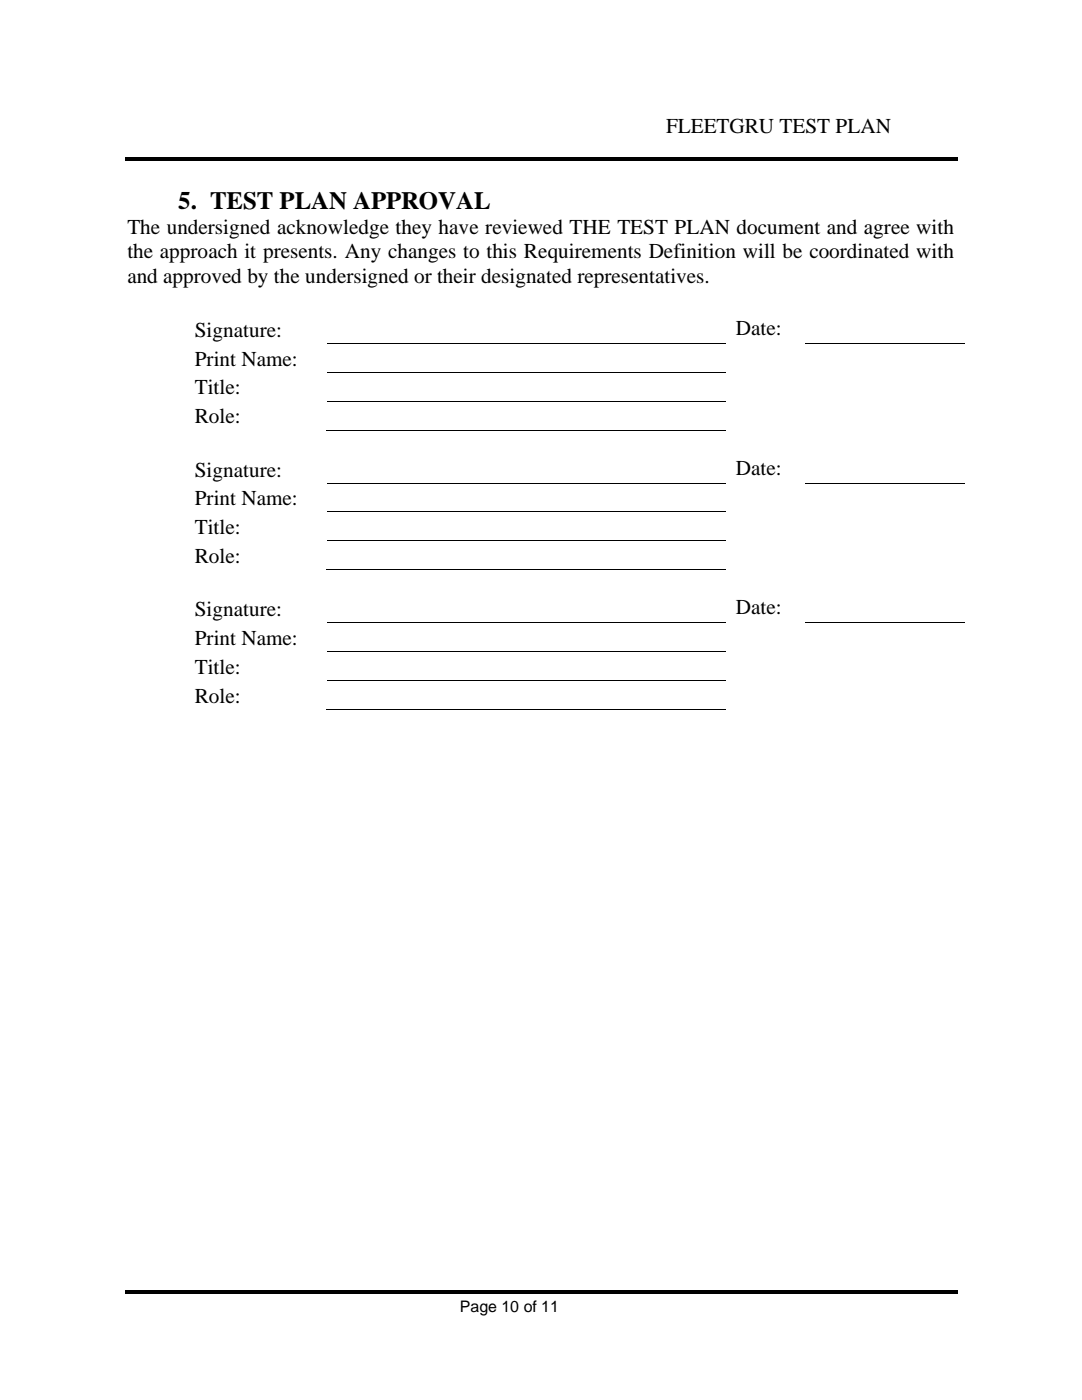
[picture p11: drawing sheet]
<svg xmlns="http://www.w3.org/2000/svg" width="216mm" height="279mm" viewBox="0 0 216 279" stroke-linecap="round" stroke-linejoin="round" font-family="sans-serif">
<defs><g id="words">
<text font-size="5" x="35.6" y="41.7">5. TEST PLAN APPROVAL</text>
<g font-size="4.2">
<text x="132.9" y="26.5">FLEETGRU TEST PLAN</text>
<text x="25.4" y="46.7">The undersigned acknowledge they have reviewed THE TEST PLAN document and agree with</text>
<text x="25.4" y="51.5">the approach it presents. Any changes to this Requirements Definition will be coordinated with</text>
<text x="25.4" y="56.4">and approved by the undersigned or their designated representatives.</text>
<text x="38.9" y="67.2">Signature:</text>
<text x="146.8" y="66.9">Date:</text>
<text x="38.9" y="73">Print Name:</text>
<text x="38.9" y="78.7">Title:</text>
<text x="38.9" y="84.5">Role:</text>
<text x="38.9" y="95.1">Signature:</text>
<text x="146.8" y="94.7">Date:</text>
<text x="38.9" y="100.9">Print Name:</text>
<text x="38.9" y="106.6">Title:</text>
<text x="38.9" y="112.3">Role:</text>
<text x="38.9" y="123">Signature:</text>
<text x="146.8" y="122.6">Date:</text>
<text x="38.9" y="128.7">Print Name:</text>
<text x="38.9" y="134.5">Title:</text>
<text x="38.9" y="140.2">Role:</text>
</g>
<text font-size="3.2" x="91.8" y="261.9">Page 10 of 11</text>
</g></defs>
<g fill="#000">
<path d="M24.9 31.4h166.1v.7h-166.1z" fill-rule="evenodd"/>
<path d="M24.9 257.4h166.1v.8h-166.1z" fill-rule="evenodd"/>
</g>
<g fill="none" stroke="#000" stroke-width=".2">
<path d="M65.3 68.5h79.5M65.3 74.3h79.5M160.7 68.5h31.7M65.1 85.8h79.7M65.3 80.1h79.5M65.3 96.5h79.5M160.7 96.5h31.7M65.1 113.7h79.7M65.3 102.2h79.5M65.3 107.9h79.5M65.3 124.3h79.5M65.3 130.1h79.5"/>
<path d="M65.3 135.8h79.5M160.7 124.3h31.7M65.1 141.6h79.7"/>
</g>
<use href="#words"/>
</svg>
